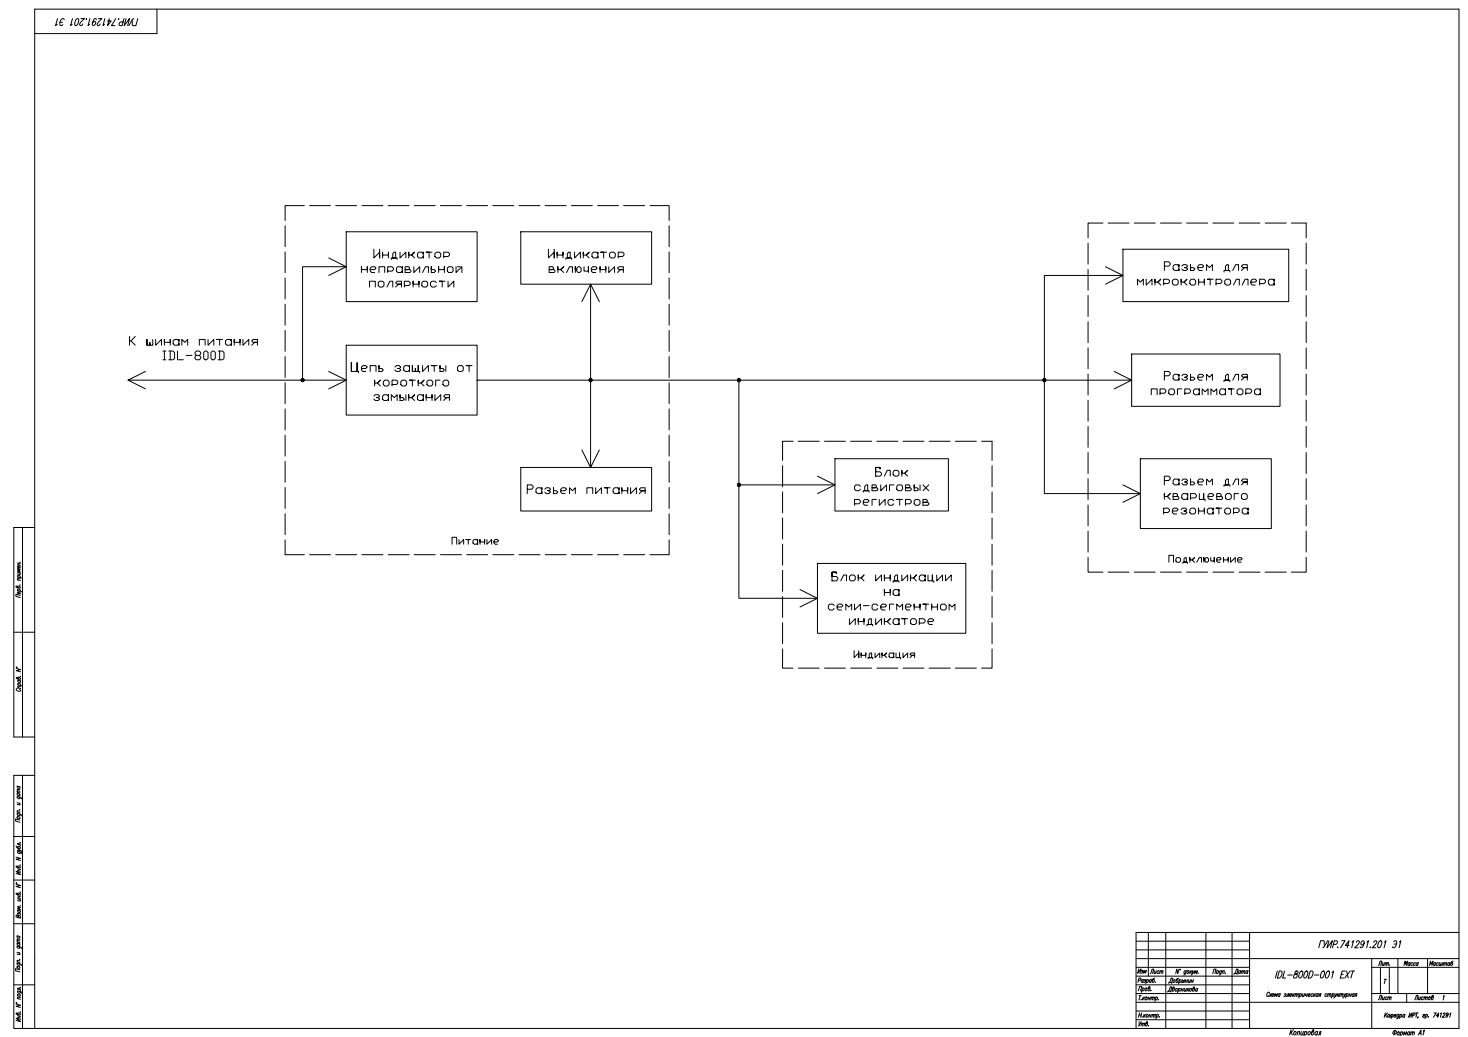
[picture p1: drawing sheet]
<svg xmlns="http://www.w3.org/2000/svg" width="841mm" height="594mm" viewBox="0 0 841 594" stroke-linecap="round" stroke-linejoin="round" font-family="sans-serif">
<defs><g id="words">
<text font-size="8.8" x="301" y="284">Разьем питания</text>
<g font-size="8.4">
<text x="669" y="324">Подключение</text>
<text x="488" y="379">Индикация</text>
</g>
<text font-size="7.9" x="730" y="562">IDL-800D-001 EXT</text>
<g font-size="7.5">
<text x="31" y="16">ГУИР.741291.201 Э1</text>
<text x="258" y="313">Питание</text>
</g>
<text font-size="6.6" x="706" y="560">Дата</text>
<g font-size="5.7">
<text x="788" y="554">Лит.</text>
<text x="803" y="554">Масса</text>
<text x="818" y="554">Масштаб</text>
<text x="651" y="559">Изм</text>
<text x="658" y="559">Лист</text>
<text x="788" y="574">Лист</text>
<text x="809" y="574">Листов</text>
</g>
</g></defs>
<g fill="none" stroke="#000" stroke-width=".57">
<path d="M90 5v14h-70M174 118h-11v8M177 118h12M192 118h12M207 118h12M222 118h12M237 118h12M252 118h12M267 118h12M282 118h12M297 118h12M312 118h12"/>
<path d="M327 118h12M342 118h12M357 118h12M372 118h11v8M163 129v12M198 133h75v40h-75zM298 133h75v30h-75zM383 129v12M623 139v12M632 128h-9v8M635 128h12M650 128h12"/>
<path d="M665 128h12M680 128h12M695 128h12M710 128h12M725 128h12M740 128h8v8M748 139v12M163 144v12M163 159v12M188 148l10 5h-25v65M198 153l-10 5M207 156v-3v1h3v-1v3"/>
<path d="M212 154h3v-1h-2l-1 1v1l1 1h2M214 143v5l3-4v4v-5M217 156v-3h3v3M219 148v-4v2h4v-2v4M222 155h3v-1v-1h-3v3M224 149v-1h1v-3l1-1h1v4h-2h3v1M227 154l1-1h2v1v-1v3v-1v1h-2l-1-1zM229 144v4l4-4v4M232 153h2a.8 .8 0 0 1 1 1 .8 .8 0 0 1-1 0h-2h3a.8 .8 0 0 1 0 1 .8 .8 0 0 1 0 1h-3zM234 148v-4v2h2l2-2-2 2 2 2M237 153v3l3-3v3M239 145l1-1h2l1 1v-1v4v-1l-1 1h-2l-1-1z"/>
<path d="M242 156l2-3h1v3M247 153v1h2l1 1-1 1h-2zM248 144h-4h2v4M249 145l1-1h2l1 1v2l-1 1h-2l-1-1zM251 156v-3v1h4v-1v3M254 147h3v-2v-1h-3v4M256 154l1-1h2l1 1v1l-1 1h-2l-1-1zM261 153v3l4-3v3M262 153h2M314 143v5l4-4v4v-5M315 153h1a.8 .8 0 0 1 1 1 .8 .8 0 0 1-1 0h-1h2a.8 .8 0 0 1 1 1 .8 .8 0 0 1-1 1h-2zM319 148v-4v2h4v-2v4"/>
<path d="M320 156v-3v1h1l2-1-2 1 2 2M324 149v-1h1v-3l1-1h1v4h-2h3v1M325 156l1-3h2v3M329 144v4l4-4v4M330 154l1 2 2-1v-1l-1-1-2 1v-1v3M334 148v-4v2h2l2-2-2 2 2 2M335 153v2h2v-2v3M339 154h2h1l-1-1h-1l-1 1v1l1 1h1M339 145l1-1h2l1 1v-1v4v-1l-1 1h-2l-1-1zM344 156v-3v1h3v-1v3M348 144h-4h2v4M349 153v3l3-3v3"/>
<path d="M349 145l1-1h2v1v2v1h-2l-1-1zM354 156l1-2h-1l1-1h2v1h-2h2v2M354 147h3v-2v-1h-3v4M383 144v12M383 159v12M623 154v12M633 153l10 5h-45v60M643 143h95v30h-95zM643 158l-10 5M657 160v3l3-3v3M667 152h3v-1v-1h-3v5M672 152h1h2v3v-1v1h-2l-1-1z"/>
<path d="M677 152h1h2l-1 1 1 1v1h-2l-1-1M682 152v1h2l1 1-1 1h-2zM682 160h2l1 1v1l-1 1h-2v-1v-1zM686 153h3l1-1h-1h-2h-1v2l1 1h2M691 155v-3l2 1 2-1v3M695 160h-3h1v3M701 156v-1h1v-3h1h1v3h-2h3v1M706 155l2-3h2v3M711 155l2-2-2-1h1h3v1h-2h2v2M727 160h2l1 1v-1v3v-1l-1 1h-2v-1v-1zM748 154v12M163 174v12"/>
<path d="M212 164v-3h3v3M217 161h2l1 1v2h-1h-2v-2zM222 164l1-3h2v3M227 164l1-1-1-1 1-1h2v2h-2h2v1M232 164h2l1-2-1-1h-2v3M237 164v-3v2h3v-2v3M242 162l1-1h1l1 1v2h-1h-1h-1zM250 162l-1-1h-1l-1 1v2h1h1h1M255 161h-3h1v3M257 161v3l3-3v3M333 173l5-10v105l5-10M338 163l5 10"/>
<path d="M383 174v12M623 169v12M652 163v-3l1 2 2-2v3M662 163v-3v2h1l2-2-2 2 2 1M667 162h2l1-1-1-1h-2v3M672 161v-1h2l1 1v1l-1 1h-2v-1zM677 163v-3v2h1l2-2-2 2 2 1M687 163v-3v2h3v-2v3M697 162h2l1-1-1-1h-2v3M702 161l1-1h1l1 1v1l-1 1h-1l-1-1zM707 163l1-3h2v3M712 163l1-3h2v3"/>
<path d="M717 162h2l1-1-1-1h-2v1v1v1h2M722 162h2l1-1-1-1h-2v3M748 169v12M74 193v5M75 195l2 3M77 193l-2 2h-1M88 194v4h-2v-2v2h-2v-4v4M89 194v4l4-4v4M94 198v-4v2h4v-2v4M99 195l1-1h2l1 1v-1v4v-1l-1 1h-2l-1-1zM104 198v-4l2 2 2-2v4M114 198v-4h4v4"/>
<path d="M119 194v4l3-4v4M128 194h-4h2v4M129 195l1-1h2l1 1v-1v4v-1l-1 1h-2l-1-1zM134 198v-4v2h4v-2v4M139 194v4l4-4v4M144 198l2-2-2-1 1-1h3v2h-2h2v2M163 189v12M198 198h75v40h-75zM383 189v12M623 184v12M623 199v12M748 184v12"/>
<path d="M748 199v12M73 218l10 5M83 213l-10 5h125M93 201h2M93 206h2M94 201v5M97 201h2l1 1v3l-1 1h-2M98 201v5M102 201v5h3M107 204h3M113 204l-1-1 1-2h1l1 1-1 2h-1h-1l1 2h1l1-1-1-1M118 201l1 1v3l-1 1-1-1v-3z"/>
<path d="M122 201l1 1v3l-1 1-1-1v-3zM125 201h3v1v3v1h-3M126 201v5M163 204v12M163 219v12M188 213l10 5-10 5M201 213v-5v5h4v-5v5v1M207 211h3v-1v-1h-2l-1 1v2l1 1h2M212 213v-4h3v4M217 209v2h2l1 1-1 1h-2zM220 218h2l1 1v1l-1 1h-2v-1v-1zM226 210l1-1h2l1 1-2 1 2 1-1 1h-2l-1-1"/>
<path d="M230 218h2l1 1v1l-1 1h-2v-1v-1zM231 210l1-1h2l1 1v-1v4v-1l-1 1h-2l-1-1zM236 213v-4v4h2v-2v2h2v-4v4v1M238 218h-3h1v3M242 209v4l3-4v4M245 219v-1h2l1 1v1l-1 1h-2v-1zM250 209h-3h2v4M252 209v2h2l1 1-1 1h-2zM252 218h-2v3M255 218h1l1 1v1l-1 1h-1l-1-1v-1zM255 209v4M263 209h2v1v2v1h-2l-1-1v-2z"/>
<path d="M270 209h-3h2v4M273 218h.1M273 218h325M383 204v12M383 219v12M423 218v125h45M598 218v65h55l-10-5M623 214v12M638 213l10 5h-50M648 203h85v30h-85zM648 218l-10 5M667 215h3v-1v-1h-3v5"/>
<path d="M672 215l1-1h2v1v-1v4v-1v1h-2l-1-1zM677 215l1-1h2v1l-1 1 1 1v1h-2l-1-1M682 214v2h2l1 1-1 1h-2zM686 216h3l1-1-1-1h-2l-1 1v2l1 1h2M691 218v-4l2 2 2-2v4M701 219v-1h1v-3l1-1h1v4h-2h3v1M706 218l2-4h2v4M711 218l2-2-2-1 1-1h3v2h-2h2v2M748 214v12M163 234v12M214 227l1-1h2v1l-1 1 1 1h-2h-1M215 221v-3v1h1l2-1-2 1 2 2"/>
<path d="M219 227l1-1h2l1 1v-1v3h-1h-2h-1zM224 229v-3l2 2 2-2v3M225 220h2l1-1-1-1h-2v3M229 226v2h2l1 1h-1h-2zM233 226v3M234 229v-3v2h2l2-2-2 2 2 1M239 227l1-1h2l1 1v-1v3h-1h-2h-1zM240 221v-3v1h1l2-1-2 1 2 2M244 229v-3v2h4v-2v3M249 226v3l4-3v3M254 229l2-1-2-1 1-1h2v2h-1h1v1M383 234v12"/>
<path d="M623 229v12M660 226v-3h3v3M665 225h2l1-1-1-1h-2v3M670 224v-1h2l1 1v1l-1 1h-2v-1zM677 223h-2v3M679 225h2l1-1-1-1h-2v3M684 224l1-1h1l1 1v-1v3v-1l-1 1h-1l-1-1zM689 226v-3l1 1 2-1v3M694 226v-3l1 1 2-1v3M700 223h1l1 1v-1v3v-1l-1 1h-1l-1-1v-1zM707 223h-3h1v3M710 223h1l1 1v1l-1 1h-1l-1-1v-1z"/>
<path d="M714 225h2l1-1-1-1h-2v3M720 223h1l1 1v-1v3v-1l-1 1h-1l-1-1v-1zM748 229v12M163 249v12M333 258l5 10M383 249v12M454 253h-6v11M457 253h12M472 253h12M487 253h12M502 253h12M517 253h12"/>
<path d="M532 253h12M547 253h12M562 253h6v11M623 244v12M623 259v12M748 244v12M748 259v12M163 264v12M163 279v12M298 268h75v25h-75zM383 264v12M383 279v12"/>
<path d="M423 278h55M448 267v12M468 273l10 5-10 5M478 263h65v30h-65zM493 279l-1-1h-2v1v1v1h2l1-1M502 268h2v1v-1h-2v2h2l1 1-1 2h-2zM505 278v3l3-3v3M507 273l1-4h2v4M512 278h-2v3M513 269h1l1 1v2l-1 1h-1l-1-1v-2zM515 278h1l1 1v1l-1 1h-1l-1-1v-1zM517 273v-4v2h1l2-2-2 2 2 2"/>
<path d="M524 278v1h1l1 1-1 1h-1zM527 278v3M529 278l3 3M532 278l-3 3M568 267v12M623 274v12M653 263h75v40h-75zM667 275h3v-1v-1h-3v5M672 275l1-1h2v1v-1v4v-1v1h-2l-1-1zM677 275l1-1h2v1l-1 1 1 1v1h-2l-1-1M682 274v2h2l1 1-1 1h-2zM686 276h3l1-1-1-1h-2l-1 1v2l1 1h2"/>
<path d="M691 278v-4l2 2 2-2v4M701 279v-1h1v-3l1-1h1v4h-2h3v1M706 278l2-4h2v4M711 278l2-2-2-1 1-1h3v2h-2h2v2M748 274v12M163 294v12M383 294v12M448 282v12M448 297v12M490 289h2l1-2-1-1h-2v3M495 282v-1v-2l1-1h1v3h-2h3v1M495 288h2l1-1-1-1h-2v1v2h2"/>
<path d="M502 286h-2v3M502 281a.8 .8 0 0 0 1-1 .8 .8 0 0 0-1-1h-2h1a.8 .8 0 0 0 1 0 .8 .8 0 0 0-1-1h-1v3h2M504 286v3l3-3v3M512 287l-1-1h-1l-1 1v2h1h1h1M517 286h-3h1v3M519 289h2l1-2-1-1h-2v3M521 281a.8 .8 0 0 0 1-1 .8 .8 0 0 0-1-1h-2h1a.8 .8 0 0 0 1 0 .8 .8 0 0 0-1-1h-1v3h2M524 287l1-1h1l1 1v2h-1h-1h-1zM529 286h1a.8 .8 0 0 1 1 1 .8 .8 0 0 1-1 1h-1h2a.8 .8 0 0 1 1 1 .8 .8 0 0 1-1 0h-2zM568 282v12M568 297v12M623 289v12"/>
<path d="M653 283l-10 5M667 294h2l1-2-1-1h-2v3M667 286v-3v1h2l1-1-1 1 1 2M672 293h2l1-1-1-1h-2v1v2h2M675 286a.8 .8 0 0 0 0-1 .8 .8 0 0 0 0-1h-3h2a.8 .8 0 0 0 1 0 .8 .8 0 0 0-1-1h-2v3h3M677 292v-1h2l1 1-2 1 2 1h-1h-2M677 284l1-1h2v1v-1v3v-1v1h-2l-1-1zM682 285h3v-1v-1h-3v3M682 291h2l1 1v2h-1h-2v-2zM687 294v-3v2h3v-2v3M687 283v3h3v-3v3v1M692 292l1-1h1l1 1v-1v3h-1h-1h-1z"/>
<path d="M692 284h3v-1h-2l-1 1v1l1 1h2M700 286a.8 .8 0 0 0 0-1 .8 .8 0 0 0 0-1h-3h2a.8 .8 0 0 0 1 0 .8 .8 0 0 0-1-1h-2v3h3M700 291h-3h1v3M702 292l1-1h1l1 1v2h-1h-1h-1zM702 284l1-1h2v1v1v1h-2l-1-1zM707 294h2l1-2-1-1h-2v3M710 283h-3v3M712 292v-1h2l1 1v-1v3h-1h-2zM712 283h2l1 1v1l-1 1h-2l-1-1v-1zM748 289v12M13 302v120M20 302h-12v120h12"/>
<path d="M163 309v9h11M177 318h12M192 318h12M207 318h12M222 318h12M237 318h12M252 318h12M267 318h12M282 318h12M297 318h12M312 318h12M327 318h12"/>
<path d="M342 318h12M357 318h12M383 309v9h-11M448 312v12M568 312v12M623 319v9h9M623 304v12M748 319v9h-8M748 304v12M10 336a.8 .8 0 0 1 1 0 .8 .8 0 0 1 0 1l-2-1 1 1M10 338l2 1M10 332l2 1"/>
<path d="M10 330l2 1M10 328h2M10 323h2M10 323l2 1M10 338a.7 .7 0 0 1 1 0 .7 .7 0 0 1 0 1M10 331v-1h1h1l-1 1M11 323v1M11 328l1 1h-2M11 339v1l-1-1h1v1M11 324v1l-1-1h1v1M11 335h.1M11 322h.1"/>
<path d="M12 332l-2-1v1M12 326h-2l1 1h-1l2 1M448 327v12M458 338l10 5-10 5M468 323h85v40h-85zM477 328h2v1v-1h-2v2h2l1 1-1 2h-2zM482 333l1-4h2v4M487 330v-1h2l1 1v2l-1 1h-2v-1zM492 333v-4v2h1l2-2-2 2 2 2M502 329v4l3-4v4M507 333v-4v2h3v-2v4M512 334v-1h1v-3v-1h1v4h-1h2v1"/>
<path d="M513 338h1l1 1v-1v3v-1l-1 1h-1l-1-1v-1zM517 329v4l3-4v4M522 333v-4v2h1l2-2-2 2 2 2M527 330l1-1h1l1 1v-1v4v-1l-1 1h-1l-1-1zM532 329v4h2v-4v4h1v1M537 329v4l3-4v4M542 329v4l3-4v4M568 327v12M635 328h12M650 328h12M665 328h12M680 328h12"/>
<path d="M695 328h12M710 328h12M725 328h12M12 341l-3-1v2h3M448 342v12M448 357v12M478 347l-1-1h-2v1v2h2h1M480 348h2l1-1-1-1h-2v1v2h2M485 349v-3l1 2 2-2v3M487 354v4l3-4v4M490 346v3l3-3v3M492 358v-4v2h3v-2v4"/>
<path d="M495 347h3M497 359v-1v-3l1-1h1v4h-2h3v1M502 354v4l3-4v4M503 347l-1-1h-2v1v2h2h1M505 348h2l1-1-1-1h-2v1v2h2M507 341v-3v1h3v-1v3M507 358v-4v2h1l2-2-2 2 2 2M512 355l1-1h1l1 1v-1v4v-1l-1 1h-1l-1-1zM512 346h-2v3M514 349v-3l1 2 2-2v3M519 348h2l1-1-1-1h-1l-1 1v2h1h1M520 354h-3h1v4"/>
<path d="M522 355l1-1h1l1 1v2l-1 1h-1l-1-1zM524 349v-3v2h3v-2v3M527 357h2l1-2-1-1h-2v4M532 356h2l1-1-1-1h-2v1v2v1h2M532 346h-3h1v3M534 349v-3v2h3v-2v3M540 346h1l1 1v2h-1h-1h-1v-2zM544 349v-3l1 2 2-2v3M568 342v12M568 357v12M8 362h12M448 372v11h6"/>
<path d="M568 372v11h-6M9 383l3 1h-3l3 1M9 382l1 1zM10 394l-1 1 2 1a.7 .7 0 0 0 1 0 .7 .7 0 0 0-1-1M10 389a.8 .8 0 0 1 1-1 .8 .8 0 0 1 1 1h-2l-1-1 1 1M10 394h2M10 392l3 1M10 390h2M10 392a.7 .7 0 0 1 1 0 .7 .7 0 0 1 0 1M10 390l1 1h1l-1-1M12 388h.1M12 393h-2l1 1"/>
<path d="M457 383h12M472 383h12M487 383h12M502 383h12M517 383h12M532 383h12M547 383h12M10 456l2 1v1M10 460h1M10 455h1M10 454h1M10 450l1 1"/>
<path d="M10 456a.8 .8 0 0 0 0 1 .8 .8 0 0 0 1 0M10 455l1 1v-1M10 450v1l1 1v-1M11 453h-1v1M11 452h-1v1M13 444v145M20 444h-12v145h828v-584h-816v584M8 479h12M10 468a.8 .8 0 0 1 1 0 .8 .8 0 0 1 0 1zM10 466l2 1M10 465l1 1M10 466a.8 .8 0 0 0 0 1 .8 .8 0 0 0 1 0v-1"/>
<path d="M11 460v1h-1M11 464h.1M11 470l-2-1v1l2 1M11 465l-1-1v1M9 491l3 1h-3l3 1M9 485l1 1h1a.7 .7 0 0 0 0-1 .7 .7 0 0 0-1 1M10 497a.7 .7 0 0 1 1-1 .7 .7 0 0 1 0 1h-2v-1l1 1M10 488h2v1M10 486l2 1h-2M10 498h2M10 499h2M10 488a.7 .7 0 0 0 1 1 .7 .7 0 0 0 1-1h-1"/>
<path d="M11 498v1M11 496h.1M11 483h.1M12 500l-3-1 3 2-3-1M12 487l1 1M12 484l-2-1v1l2 1M8 504h12M9 507h3l-3 1 3 1M9 506h1zM10 512h1h1l-1 1-2-1 1 1M10 515h2M10 513l2 1"/>
<path d="M10 514l2 1M11 513v1M11 515l1 1h-2M11 519h.1M11 511h.1M12 520l-2-1 1 1-1 1h2M8 529h12M10 540h1M10 536l1 1M10 521l2 1M10 536v1h1v-1M10 525l-1-1v1l3 1-1-1-1 1"/>
<path d="M10 521v1a.8 .8 0 0 0 1 1 .8 .8 0 0 0 1-1h-1M11 523h1v1M11 524l-1-1v1M11 539h-1v1M11 538h-1v1M651 539h65M658 534v25M668 534v55M691 534v55M706 534v55M716 534v55M758 539h-1l-1 4"/>
<path d="M759 539v3M761 539l-3 4M761 539l-1 4 3-4-1 4M769 539h2l-3 4M775 540v-1l-1 4M777 540l1-1h1l-1 2-2 2h2M783 540l1-1-1 4M787 540l1-1h1l-1 2-2 2h2M790 539h1a2.4 2.4 0 0 1-2 4l1-2zM793 540l1-1-1 4M798 540l1-1a2.2 2.2 0 0 1 1 2 2.2 2.2 0 0 1-2 2v-1M802 540l1-1-1 4"/>
<path d="M836 534h-185v55M10 552h2v1M10 542l2 1M10 551h1M10 546h1M10 540l1 1M10 554a.8 .8 0 0 1 1 0 .8 .8 0 0 1 0 1l-1-1zM10 552a.7 .7 0 0 0 0 1 .7 .7 0 0 0 1-1M10 542v1h1v-1M10 540v1v1l1-1M11 546v1h-1M11 550h.1"/>
<path d="M11 556l-2-1v1l2 1M11 550h-1v1M651 549h185M651 559h65M651 554h65M651 544h65M675 555v3l-1-3v3M676 555v1zM680 556h-1l-1 1 1 1v-1M680 556l-1 2h-1M680 556h1a.7 .7 0 0 1 0 1 .7 .7 0 0 1-1 0zM682 556v2"/>
<path d="M682 557l1 1M683 556l-1 1M683 556v2l1-2M683 558l-1 1M684 558l1-2v1l1-1-1 2M686 557h.1M695 558v-3h2l-1 3M697 556h1l-1 2v-1zM700 556h-1a.9 .9 0 0 0 0 1 .9 .9 0 0 0 0 1l1-1M700 556l-1 2h-1M700 557l1-1v2M701 556l-1 2"/>
<path d="M702 557h.1M764 541h2v-2h-2l-1 4M766 543h.1M773 542h-2l2-3-1 4M782 540l-2 1a1.1 1.1 0 0 1 0-1 1.1 1.1 0 0 1 2 0l-2 3-1-1M785 543h.1M786 549v40M786 554h50M791 554v15M796 554v15M799 541h1M801 549v20"/>
<path d="M818 549v20M8 564h12M9 575l3 1h-3l3 1M9 574l1 1zM10 568h2v1M10 572l2 1M10 570v-1a.8 .8 0 0 1 1 1 .8 .8 0 0 1 0 1l-1-1zM10 568l1 1h1l-1-1M11 580h.1M11 566h.1M12 572l-2-1 1 1M12 567l-2-1v1l2 1"/>
<path d="M651 564h65M651 574h185M651 569h65M651 579h65M652 568l1-3h1l-1 3M652 562h1l1-2h-1l-1 3M653 570h1M653 570v3M654 573h.1M655 566v1v1l-1-1M655 566l-1 2M655 571v2"/>
<path d="M655 562l-1-1v1v1l1-1M655 561v2M655 572v1M656 561v1M656 571l-1 1M656 562v1h-1M656 566h1l-1 2v-1zM656 572h1v1h-1zM657 562h1a.8 .8 0 0 1 0 1 .8 .8 0 0 1-1-1M657 561l-1 3M658 572h1M658 571v2"/>
<path d="M658 566l1 1-1 1v-1v-2h1l-1 1M659 571v2M659 567h.1M660 562a.7 .7 0 0 0-1 0 .7 .7 0 0 0 0 1v-1M660 572l1-1-1 2M660 561l-1 2M660 571l-1 2M661 572v-1v2M662 560l-1 1-1 2a.7 .7 0 0 0 1-1 .7 .7 0 0 0 0-1l-1 1M662 563h.1M662 572l1-1v1l-1 1M662 571v3"/>
<path d="M664 573h.1M669 568h2M669 568l1-3h1v3M670 563h1M670 563l1-3h1l-1 3M672 566l1 1a.8 .8 0 0 1 0 1 .8 .8 0 0 1-1 0v-2l1-1-1 2M673 561a.7 .7 0 0 1 0 1 .7 .7 0 0 1-1 0zM673 567h1a.8 .8 0 0 1 0 1 .8 .8 0 0 1-1 0zM675 567l1-1a.7 .7 0 0 1 0 1 .7 .7 0 0 1-1 1M675 560l-1 1v2a.7 .7 0 0 0 1-1 .7 .7 0 0 0-1-1v1M675 566v3M676 562v-1a.7 .7 0 0 1 1 1 1.1 1.1 0 0 1-2 1"/>
<path d="M676 561l-1 3M677 567h1M677 566v2M677 562h1l-1 1M677 561v2M678 566l-1 2M679 566l-1 2 1-1M679 561l-1 2M679 562h1M679 561v2M680 566l-1 2M680 561v2"/>
<path d="M680 566v2M681 567v1M681 561v2l1-1M681 566l-1 1M682 567h1a.8 .8 0 0 1-1 1 .8 .8 0 0 1-1 0zM682 561v2M683 562h1M683 561l-1 2M684 561l-1 2M684 566a.7 .7 0 0 1 0 1 .7 .7 0 0 1-1 0l1-1v-1l-1 2M686 567v-1l-1 1v1h1M686 566v2"/>
<path d="M727 569v-1l-1 1a1.2 1.2 0 0 0 0 1 1.2 1.2 0 0 0 0 1l1-1M728 569v2M729 569l-2 2M729 570h1v-1a.7 .7 0 0 0-1 1 .7 .7 0 0 0 0 1h1M730 571l1-2v2l1-2-1 2M733 570v-1l-1 1v1h1M733 569v2M736 570v-1a.7 .7 0 0 1 1 1 .7 .7 0 0 1-1 1M736 570h1M737 571l1-2v2M739 570h1v-1a.7 .7 0 0 0-1 1 .7 .7 0 0 0 1 1M741 569l-1 2"/>
<path d="M741 570v1M742 569l-2 1M742 570l1-1v2M742 569v2M743 570l1-1v2M745 570v-1a.8 .8 0 0 1 0 1 .8 .8 0 0 1-1 1M745 569l-1 3M746 569v2l1-1M747 569v2M748 569v1h1M749 569v2M749 570h2v-1l-2 1 1 1"/>
<path d="M752 570v-1l-1 1v1h1M753 569l-1 2M753 570v1M754 569l-1 1M755 570l-1-1v1v1h1M755 569v2M756 570l-1 1M757 570h-1v-1h1l-1 2M760 570a.7 .7 0 0 0-1 0 .7 .7 0 0 0 1 1M761 570l1-1-1 2M761 569l-1 2M762 570l1-1-1 2"/>
<path d="M763 570l1-1v1v1h-1M763 569v3M765 569v2l1-2M765 571l-1 1M766 569v2M767 570v1M767 569l-1 1M768 570l1-1-1 2M768 569l-1 2M769 570v-1v2M770 569v2l1-2M770 571l-1 1"/>
<path d="M771 570l1-1v1v1h-1M772 569l-1 3M773 570h1M773 569v2M774 569v2M776 570a.7 .7 0 0 0-1 0 .7 .7 0 0 0 0 1h1M776 569l-1 2M777 570l-1 1M777 570h-1l1-1v2M786 569h50M793 561h1M794 561l-1 3"/>
<path d="M806 569v5M827 571v-1v3M10 581v-1l2 1h-1h-2v-1l1 1M10 582h2M10 583h2M11 582v1M12 584l-3-1 3 2h-3M651 584h65M653 581h1M653 585v2M653 580l-1 3M654 585l-2 3"/>
<path d="M654 587l1-1v2M654 586v2M654 580l-1 3M654 583h.1M655 587l1-1-1 2M655 581v2M656 582v1M656 581l-1 1M657 581a.7 .7 0 0 1 1 1 .7 .7 0 0 1-1 0zM657 586a.8 .8 0 0 1 0 1 .8 .8 0 0 1-1 1l1-2v-1l-1 1M658 588h.1M658 582h1"/>
<path d="M659 581l-1 2M660 581l-1 2M660 582l1-1v2M660 581v2M661 582l1-1v2M663 581l1 1-1 1-1-1M663 581l-1 3M664 583h.1M740 590l-1 3M740 591v2M741 590l-2 2M742 591a.9 .9 0 0 1 0 1 .9 .9 0 0 1-1 1z"/>
<path d="M743 592l2-1-1 2M744 591l-1 2M746 591l-1 2 1-1M747 591l-1 2M748 591a.9 .9 0 0 1 1 1 1.1 1.1 0 0 1-2 1M748 591l-1 2M750 591a.9 .9 0 0 1 1 1 1.1 1.1 0 0 1-2 1zM752 591a1 1 0 0 1 1 1 1.1 1.1 0 0 1-2 1l1-3h1l-1 1M755 591a1.1 1.1 0 0 0-2 1 1 1 0 0 0 1 1M755 591l-1 2M755 593l1-2h1l-1 2M786 589h.1"/>
<path d="M794 580l-1 3M794 581v2M795 580l-2 2M796 581h-1a.8 .8 0 0 0 0 1 .8 .8 0 0 0 0 1l1-1M796 581v2M798 581l-1 3M799 582h1v-1a.7 .7 0 0 0-1 1 .7 .7 0 0 0 0 1l1-1M799 590v3M801 592v-1a.8 .8 0 0 1 1 1 1.1 1.1 0 0 1-2 1zM801 581a.7 .7 0 0 0-1 1 .7 .7 0 0 0 1 1v-1M802 581l-1 2-1 1M802 581h1a1 1 0 0 1 0 2 .8 .8 0 0 1-1-1"/>
<path d="M802 581v3M803 592v-1a.8 .8 0 0 1 0 1 .8 .8 0 0 1-1 1M803 591l-1 2M804 593v-2l1 2 1-2-1 2M805 581h-1v1v1l1-1M805 581l-1 2M808 592l-1-1-1 1 1 1M808 580l-1 3 2-3-1 3M808 591l-1 2M808 592l1-1v2M809 591l-1 2M809 592l1-1v2"/>
<path d="M809 582l1-1 1-1h-1l-1 3M811 580h1M812 580l-1 3M812 583h.1M813 593l1-3v3M813 592h1M815 581h1l-1 1h1M815 591l1-1-1 3M817 581h1a1 1 0 0 1 0 2 .8 .8 0 0 1-1-1M817 581l-1 3M818 583h.1M822 580h1l-2 3"/>
<path d="M824 582h-1l1-2v3M825 581l1-1-1 3M827 581h1l-2 2h2M830 581l-1 1v-2a1.6 1.6 0 0 1-1 3v-1M831 581v-1v3"/>
<circle cx="797" cy="582" r=".8"/>
<circle cx="799" cy="592" r="1.1"/>
</g>
<g fill="#000" stroke="#000" stroke-width=".57">
<path d="M173 218v1zM173 218h1zM338 218v1zM338 218h1zM423 218v1zM423 218h1zM598 218v1zM598 218h1zM423 278v1zM423 278h1z"/>
<path d="M173 217v1zM173 217v1z"/>
<path d="M173 218v1zM173 218h1zM173 218h1z"/>
<path d="M173 217v1zM173 217v1zM173 217v1z"/>
<path d="M173 218l1-1zM173 218l1-1zM174 217l-1 1z"/>
<path d="M338 217v1zM338 217v1z"/>
<path d="M338 218v1zM338 218h1zM338 218h1z"/>
<path d="M338 217v1zM338 217v1zM338 217v1z"/>
<path d="M338 218l1-1zM339 217l-1 1zM339 217l-1 1z"/>
<path d="M423 217v1zM423 217v1z"/>
<path d="M423 218v1zM423 218h1zM423 218h1z"/>
<path d="M423 217v1zM423 217v1zM423 217v1z"/>
<path d="M423 218l1-1zM423 218l1-1zM424 217l-1 1z"/>
<path d="M598 217v1zM598 217v1z"/>
<path d="M598 218v1zM598 218h1zM598 218h1z"/>
<path d="M598 217v1zM598 217v1zM598 217v1z"/>
<path d="M598 218l1-1zM598 218l1-1zM599 217l-1 1z"/>
<path d="M423 277v1zM423 277v1z"/>
<path d="M423 278v1zM423 278h1zM423 278h1z"/>
<path d="M423 277v1zM423 277v1zM423 277v1z"/>
<path d="M423 278l1-1zM423 278l1-1zM424 277l-1 1z"/>
</g>
<use href="#words"/>
</svg>
